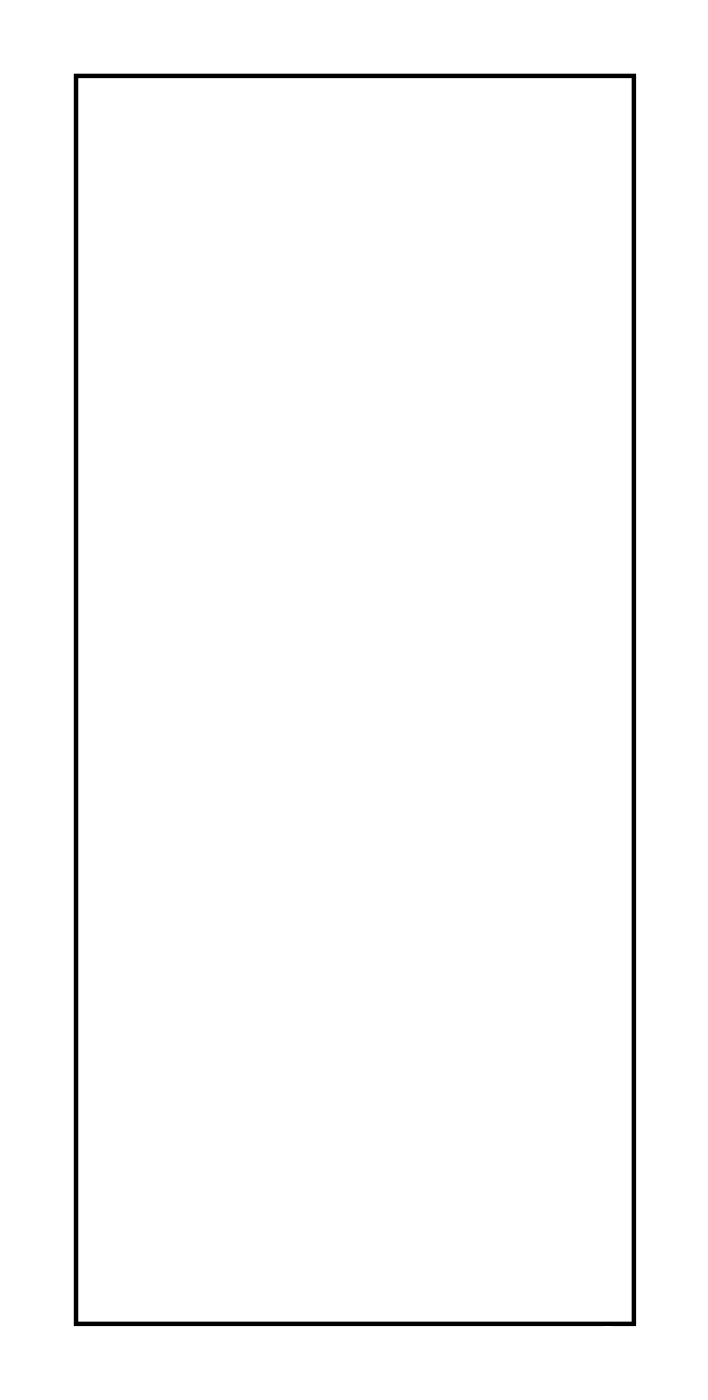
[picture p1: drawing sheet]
<svg xmlns="http://www.w3.org/2000/svg" width="34mm" height="67mm" viewBox="0 0 34 67" stroke-linecap="round" stroke-linejoin="round" font-family="sans-serif">
<path d="M3.6 3.6h26.7v59.8h-26.7z" fill="none" stroke="#000" stroke-width=".2"/>
<path d="M3.6 3.6h26.7v59.8h-26.7zM3.6 3.6v59.8h26.7v-59.8z" fill="#000"/>
<circle cx="9.2" cy="22" r="1" fill="#fff"/>
<circle cx="9.2" cy="22" r="1" fill="none" stroke="#fff" stroke-width=".75" stroke-linecap="butt"/>
<circle cx="12.8" cy="41" r="1" fill="#fff"/>
<circle cx="12.8" cy="41" r="1" fill="none" stroke="#fff" stroke-width=".75" stroke-linecap="butt"/>
<circle cx="24.5" cy="16.6" r="1" fill="#fff"/>
<circle cx="24.5" cy="16.6" r="1" fill="none" stroke="#fff" stroke-width=".75" stroke-linecap="butt"/>
<circle cx="24.2" cy="58.8" r="1" fill="#fff"/>
<circle cx="24.2" cy="58.8" r="1" fill="none" stroke="#fff" stroke-width=".75" stroke-linecap="butt"/>
<circle cx="4.9" cy="5.7" r=".67" fill="#fff"/>
<circle cx="4.9" cy="5.7" r=".67" fill="none" stroke="#fff" stroke-width=".69" stroke-linecap="butt"/>
<path d="M4.2 5.1h1.4v1.3h-1.4z" fill="#fff"/>
<path d="M4.2 5.1h1.4v1.3h-1.4z" fill="none" stroke="#fff" stroke-width=".69" stroke-linecap="butt"/>
<circle cx="4.9" cy="8.3" r=".67" fill="#fff"/>
<circle cx="4.9" cy="8.3" r=".67" fill="none" stroke="#fff" stroke-width=".69" stroke-linecap="butt"/>
<circle cx="4.9" cy="10.8" r=".67" fill="#fff"/>
<circle cx="4.9" cy="10.8" r=".67" fill="none" stroke="#fff" stroke-width=".69" stroke-linecap="butt"/>
<circle cx="4.9" cy="13.3" r=".67" fill="#fff"/>
<circle cx="4.9" cy="13.3" r=".67" fill="none" stroke="#fff" stroke-width=".69" stroke-linecap="butt"/>
<circle cx="4.9" cy="15.9" r=".67" fill="#fff"/>
<circle cx="4.9" cy="15.9" r=".67" fill="none" stroke="#fff" stroke-width=".69" stroke-linecap="butt"/>
<circle cx="4.9" cy="18.4" r=".67" fill="#fff"/>
<circle cx="4.9" cy="18.4" r=".67" fill="none" stroke="#fff" stroke-width=".69" stroke-linecap="butt"/>
<circle cx="4.9" cy="21" r=".67" fill="#fff"/>
<circle cx="4.9" cy="21" r=".67" fill="none" stroke="#fff" stroke-width=".69" stroke-linecap="butt"/>
<circle cx="4.9" cy="23.5" r=".67" fill="#fff"/>
<circle cx="4.9" cy="23.5" r=".67" fill="none" stroke="#fff" stroke-width=".69" stroke-linecap="butt"/>
<circle cx="4.9" cy="26" r=".67" fill="#fff"/>
<circle cx="4.9" cy="26" r=".67" fill="none" stroke="#fff" stroke-width=".69" stroke-linecap="butt"/>
<circle cx="4.9" cy="28.6" r=".67" fill="#fff"/>
<circle cx="4.9" cy="28.6" r=".67" fill="none" stroke="#fff" stroke-width=".69" stroke-linecap="butt"/>
<circle cx="4.9" cy="31.1" r=".67" fill="#fff"/>
<circle cx="4.9" cy="31.1" r=".67" fill="none" stroke="#fff" stroke-width=".69" stroke-linecap="butt"/>
<circle cx="4.9" cy="33.7" r=".67" fill="#fff"/>
<circle cx="4.9" cy="33.7" r=".67" fill="none" stroke="#fff" stroke-width=".69" stroke-linecap="butt"/>
<circle cx="4.9" cy="36.2" r=".67" fill="#fff"/>
<circle cx="4.9" cy="36.2" r=".67" fill="none" stroke="#fff" stroke-width=".69" stroke-linecap="butt"/>
<circle cx="4.9" cy="38.7" r=".67" fill="#fff"/>
<circle cx="4.9" cy="38.7" r=".67" fill="none" stroke="#fff" stroke-width=".69" stroke-linecap="butt"/>
<circle cx="4.9" cy="41.3" r=".67" fill="#fff"/>
<circle cx="4.9" cy="41.3" r=".67" fill="none" stroke="#fff" stroke-width=".69" stroke-linecap="butt"/>
<circle cx="20.1" cy="5.7" r=".67" fill="#fff"/>
<circle cx="20.1" cy="5.7" r=".67" fill="none" stroke="#fff" stroke-width=".69" stroke-linecap="butt"/>
<circle cx="20.1" cy="8.3" r=".67" fill="#fff"/>
<circle cx="20.1" cy="8.3" r=".67" fill="none" stroke="#fff" stroke-width=".69" stroke-linecap="butt"/>
<circle cx="20.1" cy="10.8" r=".67" fill="#fff"/>
<circle cx="20.1" cy="10.8" r=".67" fill="none" stroke="#fff" stroke-width=".69" stroke-linecap="butt"/>
<circle cx="20.1" cy="13.3" r=".67" fill="#fff"/>
<circle cx="20.1" cy="13.3" r=".67" fill="none" stroke="#fff" stroke-width=".69" stroke-linecap="butt"/>
<circle cx="20.1" cy="15.9" r=".67" fill="#fff"/>
<circle cx="20.1" cy="15.9" r=".67" fill="none" stroke="#fff" stroke-width=".69" stroke-linecap="butt"/>
<circle cx="20.1" cy="18.4" r=".67" fill="#fff"/>
<circle cx="20.1" cy="18.4" r=".67" fill="none" stroke="#fff" stroke-width=".69" stroke-linecap="butt"/>
<circle cx="20.1" cy="21" r=".67" fill="#fff"/>
<circle cx="20.1" cy="21" r=".67" fill="none" stroke="#fff" stroke-width=".69" stroke-linecap="butt"/>
<circle cx="20.1" cy="23.5" r=".67" fill="#fff"/>
<circle cx="20.1" cy="23.5" r=".67" fill="none" stroke="#fff" stroke-width=".69" stroke-linecap="butt"/>
<circle cx="20.1" cy="26" r=".67" fill="#fff"/>
<circle cx="20.1" cy="26" r=".67" fill="none" stroke="#fff" stroke-width=".69" stroke-linecap="butt"/>
<circle cx="20.1" cy="28.6" r=".67" fill="#fff"/>
<circle cx="20.1" cy="28.6" r=".67" fill="none" stroke="#fff" stroke-width=".69" stroke-linecap="butt"/>
<circle cx="20.1" cy="31.1" r=".67" fill="#fff"/>
<circle cx="20.1" cy="31.1" r=".67" fill="none" stroke="#fff" stroke-width=".69" stroke-linecap="butt"/>
<circle cx="20.1" cy="33.7" r=".67" fill="#fff"/>
<circle cx="20.1" cy="33.7" r=".67" fill="none" stroke="#fff" stroke-width=".69" stroke-linecap="butt"/>
<circle cx="20.1" cy="36.2" r=".67" fill="#fff"/>
<circle cx="20.1" cy="36.2" r=".67" fill="none" stroke="#fff" stroke-width=".69" stroke-linecap="butt"/>
<circle cx="20.1" cy="38.7" r=".67" fill="#fff"/>
<circle cx="20.1" cy="38.7" r=".67" fill="none" stroke="#fff" stroke-width=".69" stroke-linecap="butt"/>
<circle cx="20.1" cy="41.3" r=".67" fill="#fff"/>
<circle cx="20.1" cy="41.3" r=".67" fill="none" stroke="#fff" stroke-width=".69" stroke-linecap="butt"/>
<circle cx="29" cy="61.9" r=".67" fill="#fff"/>
<circle cx="29" cy="61.9" r=".67" fill="none" stroke="#fff" stroke-width=".59"/>
<circle cx="29" cy="59.4" r=".67" fill="#fff"/>
<circle cx="29" cy="59.4" r=".67" fill="none" stroke="#fff" stroke-width=".59"/>
<circle cx="29" cy="64.5" r=".67" fill="#fff"/>
<circle cx="29" cy="64.5" r=".67" fill="none" stroke="#fff" stroke-width=".59"/>
<path d="M28.6 66.5a.64 .64 0 0 1 .7-.1 .64 .64 0 0 1 .4 .7h-1.3v-.4z" fill-rule="evenodd" fill="#fff"/>
<path d="M28.4 67.1a.66 .66 0 0 1 .6-.8 .66 .66 0 0 1 .7 .8" fill="none" stroke="#fff" stroke-width=".59"/>
<circle cx="8.7" cy="59.4" r=".67" fill="#fff"/>
<circle cx="8.7" cy="59.4" r=".67" fill="none" stroke="#fff" stroke-width=".59"/>
<circle cx="8.7" cy="56.8" r=".67" fill="#fff"/>
<circle cx="8.7" cy="56.8" r=".67" fill="none" stroke="#fff" stroke-width=".59"/>
<circle cx="8.7" cy="54.3" r=".67" fill="#fff"/>
<circle cx="8.7" cy="54.3" r=".67" fill="none" stroke="#fff" stroke-width=".59"/>
<circle cx="8.7" cy="51.8" r=".67" fill="#fff"/>
<circle cx="8.7" cy="51.8" r=".67" fill="none" stroke="#fff" stroke-width=".59"/>
<circle cx="8.7" cy="49.2" r=".67" fill="#fff"/>
<circle cx="8.7" cy="49.2" r=".67" fill="none" stroke="#fff" stroke-width=".59"/>
<circle cx="8.7" cy="46.7" r=".67" fill="#fff"/>
<circle cx="8.7" cy="46.7" r=".67" fill="none" stroke="#fff" stroke-width=".59"/>
<circle cx="8.7" cy="44.1" r=".67" fill="#fff"/>
<circle cx="8.7" cy="44.1" r=".67" fill="none" stroke="#fff" stroke-width=".59"/>
<circle cx="8.7" cy="41.6" r=".67" fill="#fff"/>
<circle cx="8.7" cy="41.6" r=".67" fill="none" stroke="#fff" stroke-width=".59"/>
<circle cx="8.7" cy="39.1" r=".67" fill="#fff"/>
<circle cx="8.7" cy="39.1" r=".67" fill="none" stroke="#fff" stroke-width=".59"/>
<circle cx="8.7" cy="36.5" r=".67" fill="#fff"/>
<circle cx="8.7" cy="36.5" r=".67" fill="none" stroke="#fff" stroke-width=".59"/>
<circle cx="8.7" cy="34" r=".67" fill="#fff"/>
<circle cx="8.7" cy="34" r=".67" fill="none" stroke="#fff" stroke-width=".59"/>
<circle cx="8.7" cy="31.4" r=".67" fill="#fff"/>
<circle cx="8.7" cy="31.4" r=".67" fill="none" stroke="#fff" stroke-width=".59"/>
<circle cx="29" cy="54.3" r=".67" fill="#fff"/>
<circle cx="29" cy="54.3" r=".67" fill="none" stroke="#fff" stroke-width=".59"/>
<circle cx="29" cy="49.2" r=".67" fill="#fff"/>
<circle cx="29" cy="49.2" r=".67" fill="none" stroke="#fff" stroke-width=".59"/>
<circle cx="29" cy="56.8" r=".67" fill="#fff"/>
<circle cx="29" cy="56.8" r=".67" fill="none" stroke="#fff" stroke-width=".59"/>
<circle cx="29" cy="44.1" r=".67" fill="#fff"/>
<circle cx="29" cy="44.1" r=".67" fill="none" stroke="#fff" stroke-width=".59"/>
<circle cx="29" cy="51.8" r=".67" fill="#fff"/>
<circle cx="29" cy="51.8" r=".67" fill="none" stroke="#fff" stroke-width=".59"/>
<circle cx="29" cy="39.1" r=".67" fill="#fff"/>
<circle cx="29" cy="39.1" r=".67" fill="none" stroke="#fff" stroke-width=".59"/>
<circle cx="29" cy="46.7" r=".67" fill="#fff"/>
<circle cx="29" cy="46.7" r=".67" fill="none" stroke="#fff" stroke-width=".59"/>
<circle cx="29" cy="34" r=".67" fill="#fff"/>
<circle cx="29" cy="34" r=".67" fill="none" stroke="#fff" stroke-width=".59"/>
<circle cx="29" cy="41.6" r=".67" fill="#fff"/>
<circle cx="29" cy="41.6" r=".67" fill="none" stroke="#fff" stroke-width=".59"/>
<circle cx="29" cy="36.5" r=".67" fill="#fff"/>
<circle cx="29" cy="36.5" r=".67" fill="none" stroke="#fff" stroke-width=".59"/>
<circle cx="29" cy="31.4" r=".67" fill="#fff"/>
<circle cx="29" cy="31.4" r=".67" fill="none" stroke="#fff" stroke-width=".59"/>
</svg>
